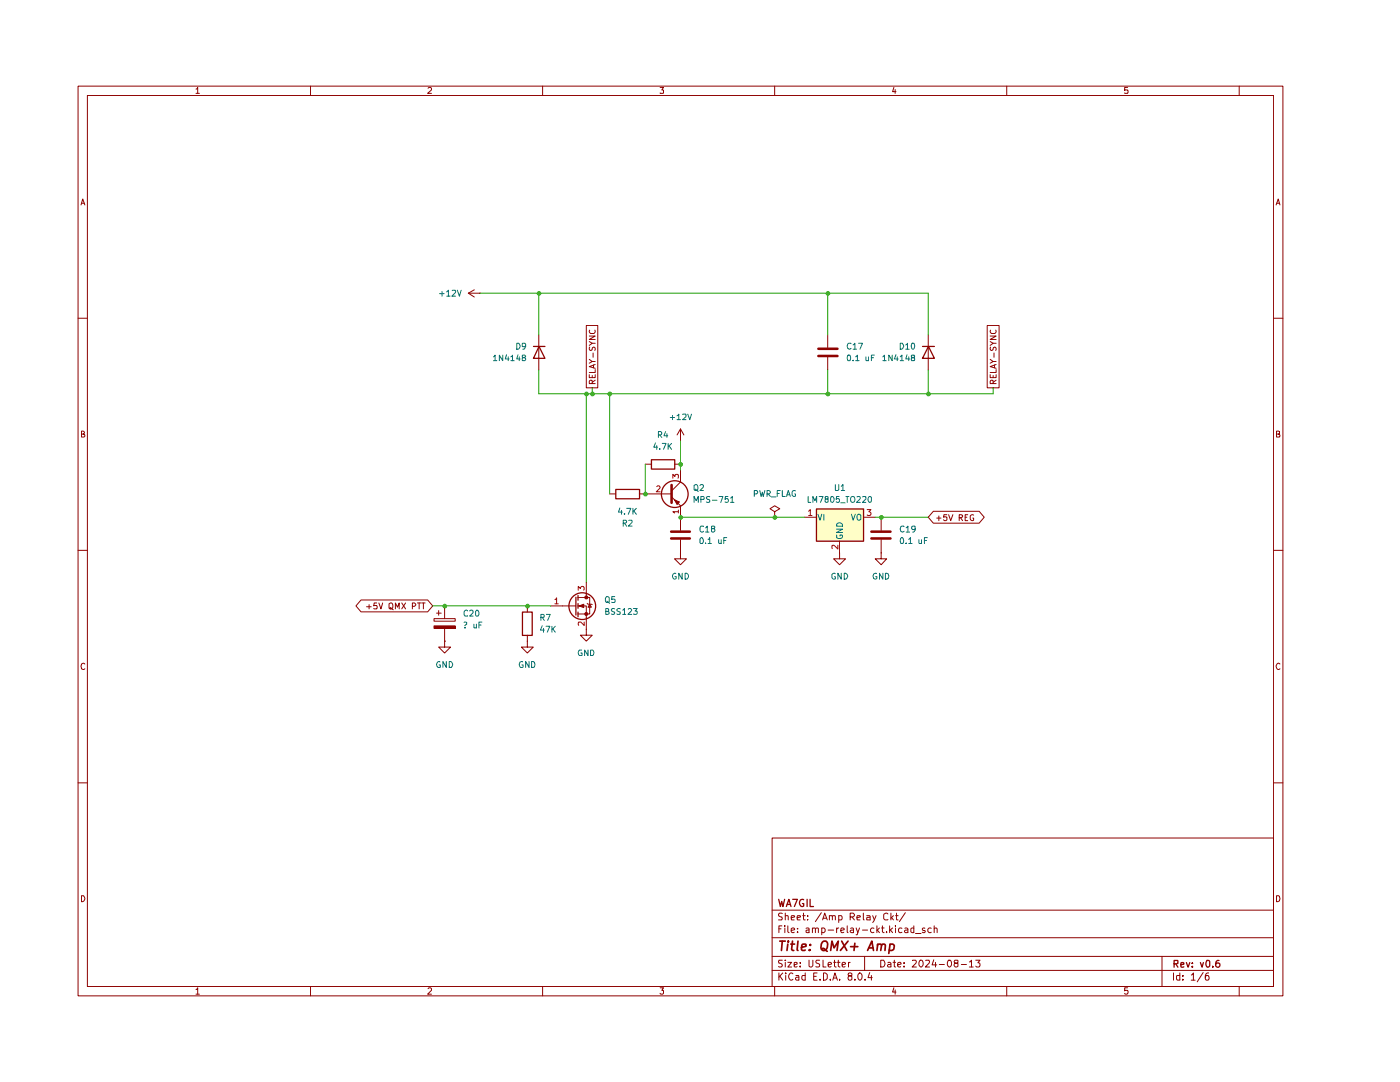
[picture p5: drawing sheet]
<svg xmlns="http://www.w3.org/2000/svg" width="279mm" height="216mm" viewBox="0 0 279 216" stroke-linecap="round" stroke-linejoin="round" font-family="sans-serif">
<g fill="none" stroke="#8e0200" stroke-width=".2">
<path d="M15.6 17.2h240.4v181.5h-240.4zM17.4 19h236.8v177.8h-236.8zM39.1 17.8l.4-.4v1.2M39.1 18.6h.7M62 17.2v1.8M85.4 17.6l.2-.2h.3l.2 .2v.3l-.8 .7h.8M108.3 17.2v1.8M131.7 17.4h.7l-.3 .5 .3 .1v.5h-.7M154.6 17.2v1.8M178.4 17.4l-.3 .9h.7M178.6 17.9v.7M200.9 17.2v1.8"/>
<path d="M225 17.4h-.5v.6l.5-.1 .1 .2-.1 .5-.5-.1M247.3 17.2v1.8M16.2 40.9l.3-1.2 .4 1.2M16.3 40.6h.5M254.7 40.9l.4-1.2 .3 1.2M254.8 40.6h.6M15.6 63.5h1.8M254.2 63.5h1.8M16.3 86.6l.5-.1v-.4l-.5-.1v1.2h.5l.1-.3-.3-.3M254.8 86.6l.6-.1v-.4l-.6-.1v1.2h.6v-.3l-.2-.3M15.6 109.8h1.8M254.2 109.8h1.8"/>
<path d="M16.9 132.5l-.2-.2a.65 .65 0 0 0-.5 .7 .65 .65 0 0 0 .5 .6l.2-.2M255.4 132.5l-.2-.2a.65 .65 0 0 0-.5 .7 .65 .65 0 0 0 .5 .6l.2-.2M15.6 156.2h1.8M254.2 156.2h1.8M16.3 178.7h.4a.66 .66 0 0 1 .2 .8 .66 .66 0 0 1-.6 .4zM154.1 167.2h100.1v29.6h-100.1zM254.8 178.7h.4a.66 .66 0 0 1 .2 .8 .66 .66 0 0 1-.6 .4zM39.1 197.4l.4-.3v1.3M39.1 198.4h.7M62 196.8v1.9M85.4 197.3l.2-.2h.3l.2 .2v.3l-.8 .8h.8M108.3 196.8v1.9"/>
<path d="M131.7 197.1h.7l-.3 .5 .3 .1v.5l-.2 .2h-.3l-.2-.2M154.1 193.6h100.1M154.1 190.8h100.1M154.1 187.1h100.1M154.1 181.6h100.1M154.6 196.8v1.9M155.4 194.1v1.5M155.4 185.3h.5M155.6 194.7l.6 .9M156 184.7h-.6v1.4M156.1 191.6h-.7v.6a.49 .49 0 0 1 .6 .1 .49 .49 0 0 1 0 .6h-.6M156.1 182.3h-.7a.49 .49 0 0 0 .1 .5 .49 .49 0 0 0 .5 .2v.6h-.6"/>
<path d="M156.2 194.1l-.8 .9M156.6 184.7v.1M156.6 185.2v.9M156.7 191.6v.1M156.7 182.8l.5-.1 .1 .9M156.7 182.2v1.4M156.7 192v1M156.8 194.1v.2M156.8 194.6v1M157.2 192h.8l-.8 1h.8M157.2 184.7v1.2l.3 .2M157.9 185.7l.7-.2-.2-.3-.5 .1v.6l.3 .2 .3-.1"/>
<path d="M157.9 183.1l.7-.1-.1-.3h-.5l-.1 .2 .1 .7h.5M158.2 194.3a.55 .55 0 0 0-.7 0 .55 .55 0 0 0-.1 .7l.2 .3a.37 .37 0 0 0 .3 .3 .37 .37 0 0 0 .3-.2M158.5 192.5l.6-.1v-.3h-.6v.8h.6M158.8 194.6h.5l.1 1M159.1 183.1l.7-.1-.1-.3h-.5l-.1 .2 .1 .7h.5M159.2 185.9v.2M159.2 185.3h.1M159.4 195h-.4l-.3 .2 .3 .4 .4-.1M159.7 192.8v.2M159.7 192.1v.1M160.2 182.7h.5M160.4 182.2v1.2v.2h.3"/>
<path d="M160.7 194.6h-.5l-.2 .3v.4l.3 .3 .4-.1M160.7 194.1v1.5M160.9 185.3h.6v.8M161.2 183.5v.1M161.2 182.7v.2M161.5 191.6v1.2l.2 .2h.3l.2-.3v-1.1M161.5 185.5l-.6 .2v.3h.6M162.1 185.3l.3-.1 .3 .1v.8M162.1 185.2v.9M162.4 194.8h.5M162.7 185.3l.3-.1 .3 .1v.8M163.1 194.1h-.7v1.5h.7"/>
<path d="M163.6 191.6h-.6l-.2 .3 .2 .3 .6 .2v.4l-.3 .2-.5-.1M163.7 195.4v.2M163.9 182.1l-1.2 1.8M164 185.3l.4-.1 .3 .2v.4l-.3 .3-.4-.1M164 185.2v1.3M164.2 183.6l.4-1.4 .5 1.4M164.3 191.6v1.4h.5M164.3 183.2h.6M164.3 194.1h.4l.4 .4v.7l-.4 .4h-.4zM165.3 192.5l.6-.1v-.3l-.5-.1-.1 .2v.6l.1 .2 .5-.1M165.3 185.6h1.1M165.5 182.8l.5-.1 .1 .9"/>
<path d="M165.5 182.7v.9M165.7 195.4v.2M166.1 182.9l.1-.2h.4l.1 .9M166.2 195.6l.4-1.5 .5 1.5M166.4 192h.5M166.4 195.2h.6M166.5 191.6v1.2l.4 .2M167 185.2v.9M167.1 192h.5M167.3 191.6v1.2l.3 .2M167.4 185.2l-.4 .2M167.4 183.6l.6-.1 .1-.5-.2-.3h-.5v1.4"/>
<path d="M167.6 195.4v.2M167.8 185.7l.7-.2-.1-.2-.4-.1-.2 .1v.6l.2 .2 .4-.1M168.1 192.5l.6-.1v-.3l-.5-.1-.1 .2v.6l.1 .2 .5-.1M169.1 184.7v1.3l.1 .1M169.3 192v1M169.5 194.7l-.3-.2 .3-.4 .5 .2-.1 .3a.56 .56 0 0 0-.5 .3 .56 .56 0 0 0-.1 .6l.5 .1 .2-.2v-.5l-.2-.2M169.7 192l-.4 .3M169.7 183h.6l.2-.3v-.2l-.2-.3h-.6v1.4M169.8 185.3l.4-.1 .1 .1v.8M170 183l.5 .6M170.3 185.5l-.6 .3v.1l.2 .2 .4-.1M170.6 195.4v.2"/>
<path d="M170.9 185.2l.3 .9M171 183.1l.7-.1-.1-.3h-.5l-.1 .2 .1 .7h.5M171.5 194.1a.75 .75 0 0 1 .6 .8 .75 .75 0 0 1-.6 .7 .92 .92 0 0 1 0-1.5zM171.5 185.2l-.4 1.2-.2 .1M172.1 185.6h1M172.3 182.2v1.2l.2 .2M172.6 190.8v2.8M172.6 195.4v.2M173 182.7h.6l.1 .2v.7h-.7v-.5l.7-.1M173.6 194.1l-.4 1h.9M173.9 194.6v1M174.2 182.7l.3 .9"/>
<path d="M174.4 185.3l-.4-.1-.3 .2v.4l.3 .3 .4-.1M174.8 182.7l-.6 1.4M175 184.7v1.4M175.1 185.6l.4 .5M175.5 185.2l-.5 .5M175.8 191.6h.6a.76 .76 0 0 1 .2 .9 .76 .76 0 0 1-.8 .5zM175.9 185.2h.5M176.1 184.7v1.2l.3 .2M177 185.9v.2M177.2 192.1l.3-.1 .3 .2v.8M177.2 182.4l-.4-.2-.4 .3v.8l.2 .3 .6-.1M177.5 184.7v1.4"/>
<path d="M177.7 185.6l.4 .5M177.8 192.4l-.7 .2 .2 .4 .5-.1M177.8 182.2v1.4M177.9 183l.4 .6M178.1 185.2l-.6 .5M178.2 192h.5M178.3 182.7l-.5 .5M178.4 197.1l-.3 .9h.7M178.5 191.6v1.3l.2 .1M178.6 197.5v.9M178.7 184.7v.1M178.7 185.2v.9"/>
<path d="M178.7 182.7h.5M178.9 182.2v1.2l.1 .2h.2M179.2 192.5l.6-.1-.1-.4-.5 .2v.6l.2 .2 .3-.1M180 185.3l-.4-.1-.3 .2 .1 .6h.6M180.4 192.8v.2M180.4 192.1v.1M180.6 185.3l.3-.1 .3 .1v.8M180.7 182.1l-1.2 1.8M181.2 185.5l-.7 .3 .2 .3 .5-.1M182.1 191.7l.6-.1 .2 .3-.9 1.1h.9M182.4 185.3l-.4-.1-.2 .1v.6l.2 .2 .4-.1M182.4 184.7v1.4"/>
<path d="M182.7 186.3h1.1M183.6 191.7v-.1a.68 .68 0 0 1 .7 .6 .68 .68 0 0 1-.6 .8 .89 .89 0 0 1-.1-1.3zM184.6 185.3l-.4-.1-.1 .2 .1 .3h.4l.1 .2-.2 .2-.4-.1M184.7 191.7l.7-.1 .1 .3-.8 1.1h.8M185.8 185.3l-.4-.1-.2 .2v.4l.2 .3 .4-.1M186.4 191.5l-.4 1h.9M186.4 185.3l.3-.1 .3 .1v.8M186.4 184.7v1.4M186.7 192v1M187.5 192.4h1M189.2 191.7l.1-.1a.68 .68 0 0 1 .7 .6 .68 .68 0 0 1-.6 .8 .89 .89 0 0 1-.2-1.3zM190.7 192.2l-.3-.3 .1-.2 .6-.1 .1 .4-.6 .2-.2 .2v.3l.3 .3 .5-.2v-.5l-.3-.1"/>
<path d="M191.9 192.4h1M193.5 191.9h.1l.3-.3v1.4M193.5 193h.7M194.7 191.6h.9l-.4 .5 .3 .1 .1 .2-.1 .5-.6 .1-.2-.2M200.9 196.8v1.9M225 197.1h-.5v.6l.5-.1 .1 .2-.1 .5-.4 .1-.1-.2M231.9 190.8v6M234.2 194.1v1.5M235.5 194.6h-.6l-.1 .3 .1 .6h.6M235.5 194.1v1.5M236.1 195.4v.2M236.1 194.6v.2"/>
<path d="M237.7 194.6l.5-.5v1.5M237.7 195.6h.8M240.1 194.1l-1.2 1.8M241.2 194.1l-.4 .1-.3 .5 .1 .8h.6v-.8l-.4-.1-.3 .4M247.3 196.8v1.9"/>
</g>
<g fill="none" stroke="#8e0200" stroke-width=".25">
<path d="M155.4 179.5l.3 1.4 .3-1 .3 1 .3-1.4M158.2 179.5h.9l-.6 1.4M160.4 179.5a.66 .66 0 0 0-.9 .7 .66 .66 0 0 0 .9 .6v-.5h-.3M161.1 179.5v1.4M161.7 179.5v1.4h.6M156.9 180.9l.5-1.4 .5 1.4M157.1 180.5h.6M234.3 192.3l.8-.1v-.5l-.8-.1v1.4M234.7 192.3l.4 .7M235.7 192.5l.6-.1v-.2h-.6v.7h.6M236.8 192.1l.3 .9 .3-.9M238 192.8v.2"/>
<path d="M238 192.2h.1M239.6 192.1l.3 .9 .3-.9M240.8 191.6h.5l.1 .3v.8l-.3 .3a.82 .82 0 0 1-.3-1.4zM242 192.8v.2M243.3 191.6h-.3a.84 .84 0 0 0 0 1.4h.2l.3-.3-.1-.5h-.4l-.4 .2"/>
</g>
<g fill="none" stroke="#8e0200" stroke-width=".34">
<path d="M155.6 187.8h1.1M156.1 187.8l-.1 1.9M157.2 188.4l-.1 1.3M157.3 187.8v.2M157.8 188.4h.8M158.2 187.8l-.2 1.6 .1 .2 .3 .1M159.3 187.8l-.2 1.6 .2 .3M159.9 189.1l1-.3v-.3l-.6-.1-.3 .2v1h.7M161.6 189.5l.1 .1h-.2l.1-.1-.1 .2M161.7 188.5v.1M164.1 188l.3-.2h.4l.3 .2a1.3 1.3 0 0 1-.5 1.7 .6 .6 0 0 1-.8-.6zM164.2 189.2l.3 .1 .6 .5"/>
<path d="M165.8 189.7l.2-1.9 .5 1.3 .8-1.3-.3 1.9M168 187.8l1 1.9M169.2 187.8l-1.5 1.9M169.8 188.9h1.4M170.6 188.2l-.2 1.5M173.1 189.7l.9-1.9 .3 1.9M173.4 189.1h.8M175.1 188.6l.3-.2 .5 .1-.1 1.2M175.2 188.4l-.2 1.3M175.9 188.6l.3-.2 .4 .1v1.2M177.6 188.5l.5-.1 .3 .2v.7a.65 .65 0 0 1-.9 .3M177.6 188.4l-.2 1.8"/>
</g>
<path d="M162.9 101.5h9.4v6.4h-9.4z" fill="#fffec7"/>
<g fill="none" stroke="#8e0200" stroke-width=".2">
<path d="M93.5 58.5l1.2 .8M93.5 58.5h2.3M94.7 57.8l-1.2 .7M95.8 58.5h.1M107.5 66.8v7M121.7 98.6h1.2M127.6 98.6h1.2M72.1 119.7h13.2l1.1 1.2-1.1 1.2h-13.2l-1.1-1.2zM73.2 121.1h.9M73.7 120.6v.9M75.2 120.3h-.5l-.1 .6 .6-.1v.7l-.6-.1M75.6 120.3l.4 1.2 .4-1.2"/>
<path d="M77.6 120.5l.5-.2a.86 .86 0 0 1 .1 1.2h-.4l-.2-.2zM77.8 121.2l.7 .5M78.9 121.5v-1.2l.4 .9 .4-.9v1.2M80.2 120.3l.7 1.2M80.9 120.3l-.7 1.2M82.3 121h.4l.3-.3-.3-.4h-.4v1.2M83.3 120.3h.7M83.7 120.3v1.2M84.2 120.3h.6M84.5 120.3v1.2M86.6 123.4h4.2v.6h-4.2zM86.6 124.9h4.2v.5h-4.2z"/>
<path d="M87.1 122.3h1M87.5 121.8v1M88.7 127.9v1.2h1.2l-1.2 1.2-1.2-1.2h1.2M88.7 127.9h.1M105.2 120.9v1.2M105.2 126.7v1.2"/>
</g>
<path d="M106.5 69.1h2.3M107.6 69.1l1.2 2.4h-2.3zM122.9 97.7h4.7v1.8h-4.7zM104.3 122.1h1.9v4.7h-1.9z" fill="none" stroke="#8e0200" stroke-width=".25"/>
<path d="M86.6 124.9h4.2v.5h-4.2z" fill="#8e0200"/>
<path d="M115.3 119.2h2.4v3.3h-2.4M117 118.5v.7M88.7 120.9v2.5M88.7 125.4v2.5M105.2 127.9v1.2h1.2l-1.2 1.2-1.1-1.2h1.1M105.2 127.9h.1M112.3 120.9h2.6M115.3 120.9h1.7v2.4M115.6 120.9l.9-.3v.6zM117 125.6v1.1h1.2l-1.2 1.2-1.2-1.2h1.2M117 125.6h.1" fill="none" stroke="#8e0200" stroke-width=".2"/>
<path d="M114.9 119.2v3.5M115.4 118.8v1M115.4 120.4v1M115.4 122.1v1" fill="none" stroke="#8e0200" stroke-width=".25"/>
<path d="M115.6 120.9l.9-.3v.6z" fill="#8e0200"/>
<path d="M116.8 122.3h.4v.4h-.4zM117.2 120.4l.1 .2h.9M117.7 120.6l.3 .6h-.7z" fill="none" stroke="#8e0200" stroke-width=".2"/>
<circle cx="116.2" cy="120.9" r="2.67" fill="none" stroke="#8e0200" stroke-width=".25"/>
<path d="M116.8 122.3h.4v.4h-.4z" fill="#8e0200"/>
<path d="M116.8 119h.4v.4h-.4z" fill="none" stroke="#8e0200" stroke-width=".2"/>
<path d="M116.8 119h.4v.4h-.4z" fill="#8e0200"/>
<g fill="none" stroke="#8e0200" stroke-width=".2">
<path d="M117 64.9h2.3v12.5h-2.3zM117.6 74.8v.6h1.2v-.6M117.6 71.7l.6 .4-.6 .4M117.6 68.2l.6 .3-.6 .4M117.6 67.1h1.2l-1.2 .6h1.2M117.7 69.3v.5h.4l.2-.5h.2l.3 .2-.1 .4M117.7 65.9a.45 .45 0 0 0 .2 .6h.6a.45 .45 0 0 0 .2-.6M118.2 76.5v-.6h-.5l-.1 .6h1.2M118.2 74.9v.5M118.2 72.1h.6M118.2 68.5h.6M118.4 70.4v.9"/>
<path d="M118.4 72.8v.6M118.8 73.7v.6h-1.2M118.8 72.7l-1.2 .5 1.2 .3M118.8 75.9l-.6 .4M134 99.1l1.8 1.8M134.6 99.7l1 .5-.5 .5zM135.8 96.2l-1.8 1.8M117 116.2v2.3M135.8 110.3v1.2h1.2l-1.2 1.2-1.2-1.2h1.2M135.8 110.3h.1M135.8 103.2v2.6M135.8 107.7v2.6"/>
<path d="M154.6 102.1l1-.6-1-.6-.9 .6 .9 .6v1.1M154.6 103.2h.1M109.9 120.9h2.4M117 123.3v2.3"/>
</g>
<path d="M110.7 119.6l.4-.3v1.2M115.4 117.8v-.8l.4 .4 .3-.4 .4 .1v.7M110.7 120.5h.7M116.6 124.1v.7l-.7-.7h-.4v.7" fill="none" stroke="#b10300" stroke-width=".2"/>
<path d="M134 96.8v3.5M133.9 107.4h3.8M133.9 106.1h3.8" fill="none" stroke="#8e0200" stroke-width=".51"/>
<path d="M134.6 99.7l1 .5-.5 .5z" fill="#8e0200"/>
<g fill="none" stroke="#8e0200" stroke-width=".25">
<path d="M184.1 69.1h2.4M185.3 69.1l1.2 2.4h-2.4zM130 91.7h4.7v1.9h-4.7zM162.9 101.6h9.4v6.4h-9.4z"/>
<circle cx="134.7" cy="98.6" r="2.67"/>
</g>
<g fill="none" stroke="#8e0200" stroke-width=".2">
<path d="M165.2 66.8v2.5M165.2 71.2v2.6M185.3 66.8v7M197 64.9h2.4v12.5h-2.4zM197.6 74.8v.6h1.2v-.6M197.6 71.7l.6 .4-.6 .4M197.6 68.2l.6 .3-.6 .4M197.6 67.1h1.2l-1.2 .6h1.2M197.7 69.3v.5h.4l.2-.5h.2l.3 .2-.1 .4M197.7 65.9a.45 .45 0 0 0 .2 .6h.6a.45 .45 0 0 0 .2-.6M198.2 76.5v-.6h-.5l-.1 .6h1.2M198.2 74.9v.5"/>
<path d="M198.2 72.1h.6M198.2 68.5h.6M198.4 70.4v.9M198.5 72.8v.6M198.8 73.7v.6h-1.2M198.8 72.7l-1.2 .5 1.2 .3M198.8 75.9l-.6 .4M128.8 98.6h5.2M128.8 92.6h1.2M134.6 92.6h1.2M135.8 88h.1M135.8 85.6v2.4"/>
<path d="M135.8 93.8v2.4M135.8 85.6l-.7 1.2M135.8 85.6l.7 1.2M135.8 100.9v2.3M160.5 103.2h2.4M167.6 110.3v1.2h1.1l-1.1 1.2-1.2-1.2h1.2M167.6 110.3h.1M167.6 107.9v2.4M172.3 103.2h2.4M175.9 110.3v1.2h1.1l-1.1 1.2-1.2-1.2h1.2M175.9 110.3h.1M175.9 103.2v2.6"/>
<path d="M175.9 107.7v2.6M186.3 102h9.1l1 1.2-1 1.2h-9.1l-1-1.2zM186.9 103.4h.9M187.4 103v.9M189 102.7h-.6l-.1 .5h.7v.5l-.2 .2h-.3l-.2-.2M189.3 102.7l.4 1.2 .5-1.2M191.4 103.3l.6-.1 .1-.3-.2-.2h-.5v1.2M191.7 103.3l.4 .6M192.6 103.2h.4M193.1 102.7h-.5v1.2h.5M194.3 102.8a.45 .45 0 0 0-.7 .2v.5l.2 .3h.5v-.4h-.2"/>
</g>
<path d="M131.1 97.1l.4-.2 .2 .4-.7 .8h.7M134.3 95.4v-.7l.4 .4v-.4h.7l-.1 .7M135.4 102.1h-1.1l.3 .3M135.4 101.8v.6M161.4 102l.3-.3v1.2M161.4 102.9h.7M167.2 108.8v.8l-.8-.8-.4 .1 .1 .6M173.1 101.7h.7l-.4 .4 .4 .3-.1 .4h-.6" fill="none" stroke="#b10300" stroke-width=".2"/>
<path d="M163.2 102.6l.5 1.2 .3-1.2M164.4 102.6v1.2M167 106.8v.5l.2 .1h.6l.3-.1v-.5h-.5v.1M167 105.6h1.1l-1.1 .7h1.1M167 104.6a.66 .66 0 0 1 .7-.3 .66 .66 0 0 1 .4 .7h-1.1zM169.9 102.6l.4 1.2 .4-1.2M171.3 102.6l.5 .2v.8l-.5 .2a.78 .78 0 0 1 0-1.2z" fill="none" stroke="#076f70" stroke-width=".2"/>
<path d="M163.3 71h3.8M163.3 69.6h3.8M173.9 107.4h3.8M173.9 106.1h3.8" fill="none" stroke="#8e0200" stroke-width=".51"/>
<g fill="none" stroke="#1c9e00" stroke-width=".2">
<path d="M95.8 58.5h89.5v8.3M107.5 58.5v8.3M165.2 58.5v8.3M107.5 73.8v4.8h90.7v-1.2M117 78.6v37.6M118.2 77.4v1.2M121.7 78.6v20M165.2 73.8v4.8M185.3 73.8v4.8M128.8 92.6v6M135.8 88v5.8M135.8 103.2h24.7"/>
<path d="M174.7 103.2h10.6M86.4 120.9h23.5"/>
</g>
<g fill="#1c9e00">
<circle cx="117.1" cy="78.6" r=".47"/>
<circle cx="118.2" cy="78.6" r=".47"/>
<circle cx="128.8" cy="98.6" r=".47"/>
<circle cx="88.8" cy="120.9" r=".47"/>
<circle cx="105.3" cy="120.9" r=".47"/>
<circle cx="121.7" cy="78.6" r=".47"/>
<circle cx="107.6" cy="58.5" r=".47"/>
<circle cx="135.8" cy="103.3" r=".47"/>
<circle cx="154.6" cy="103.3" r=".47"/>
<circle cx="135.8" cy="92.7" r=".47"/>
<circle cx="165.2" cy="78.6" r=".47"/>
<circle cx="185.3" cy="78.6" r=".47"/>
<circle cx="175.9" cy="103.3" r=".47"/>
<circle cx="165.2" cy="58.5" r=".47"/>
</g>
<g fill="none" stroke="#076f70" stroke-width=".2">
<path d="M87.7 58.6h.9M88.2 58.2v.9M89.2 58.3l.3-.4v1.2M89.2 59.1h.6M90.3 58l.5-.1 .1 .4-.7 .8h.7M91.3 57.9l.4 1.2 .3-1.2M98.5 71.2l.3-.3v1.1M98.5 72h.6M100.3 70.9v1.1l-.6-1.1v1.1M101.1 70.8l-.3 .8h.8M101.4 71.2v.8M101.9 71.2l.4-.3v1.1"/>
<path d="M101.9 72h.7M103.1 68.5h.4a.66 .66 0 0 1 .3 .7 .66 .66 0 0 1-.7 .5zM103.4 70.8l-.3 .8h.7M103.6 71.2v.8M104.4 71.4l-.2-.4 .5-.1 .2 .2-.3 .3-.4 .1 .1 .5h.4l.2-.2v-.3l-.3-.1M104.9 69l-.2 .2h-.4l-.1-.6 .5-.1 .2 .2-.2 .8-.4 .2M169.2 71v-.1a.6 .6 0 0 1 .6 .4 .6 .6 0 0 1-.2 .7l-.4-.1zM169.8 68.6l-.5-.1a.67 .67 0 0 0-.2 .7 .67 .67 0 0 0 .5 .5l.2-.2M170.3 71.9v.1M170.3 68.8l.3-.3v1.2M170.3 69.7h.6M170.8 71.2l.3-.3v1.1"/>
<path d="M170.8 72h.6M171.4 68.5h.7l-.5 1.2M172.8 71.2l.1 .8 .4-.1M173.3 71.2v.8M173.9 71.4h.4M174.5 70.9h-.6v1.1M176.2 71.2l.3-.3v1.1M176.2 72h.7M178.1 70.9v1.1l-.7-1.1v1.1M178.8 70.8l-.3 .8h.7M179.1 71.2v.8M179.7 71.2l.3-.3v1.1"/>
<path d="M179.7 68.5h.4a.66 .66 0 0 1 .2 .7 .66 .66 0 0 1-.6 .5zM179.7 72h.6M180.8 68.8l.3-.3v1.2M180.8 69.7h.6M181 70.8l-.2 .8h.7M181.4 71.2v.8M182 68.5a.59 .59 0 0 1 .6 .4 .59 .59 0 0 1-.1 .6l-.2 .2a.75 .75 0 0 1-.3-1.2zM182.1 71.4l-.2-.3v-.2h.6v.4l-.6 .1v.1v.5h.6v-.5l-.2-.1M130.8 88.4l-.3 .8h.7M131.1 88.9v.8M131.4 86.8l.6-.1v-.5l-.6-.1v1.2M131.7 89.6v.1"/>
<path d="M131.7 86.8l.4 .5M132.2 88.5h.7l-.5 1.2M132.8 86.1l-.3 .9h.8M133.1 86.5v.8M133.3 88.5v1.2M133.5 89l.5 .7M133.8 83.3h.8M134 88.5l-.7 .7M134.2 82.9v.8M135.1 83l.4-.4v1.1M135.1 83.7h.7M136.2 82.7h.7v.4l-.7 .6h.7"/>
<path d="M137.2 82.6l.5 1.1 .3-1.1M138.5 96.9l.5-.2a.86 .86 0 0 1 .1 1.2h-.4l-.2-.2zM138.7 97.6l.7 .4M139.7 96.9l.2-.2h.3l.2 .2v.3l-.7 .7h.7M139.9 99.7h.6v-.6h-.6v1.1M141.6 99.1h-.4l-.2 .2 .2 .4 .4 .1v.4h-.6M142.2 99.8h.9M143.5 99.1h.8l-.5 1.1M145.3 99.1h-.5l-.1 .6 .2-.2 .4 .1v.6h-.6M145.8 99.4l.3-.3v1.1M150.5 98.6l.6-.1v-.5l-.6-.1v1.2M151.6 97.9l.3 1.2 .2-.9 .2 .9 .4-1.2"/>
<path d="M153.1 98.6h.4l.3-.3-.3-.4h-.4v1.2M153.3 98.6l.5 .5M153.9 99.1h1M155.1 98.5h.4M155.7 97.9h-.6v1.2M156.1 97.9v1.2h.6M157 99.1l.3-1.2 .4 1.2M157.1 98.7h.5M158.7 98l-.3-.1-.2 .1-.1 .8a.45 .45 0 0 0 .6 .2v-.4h-.1M161.3 99.1v1.1h.5M163.5 99.1h.8l-.6 1.1M164.8 99.6l-.1-.1v-.4h.6v.4l-.6 .2v.5h.1h.5v-.5l-.2-.1"/>
<path d="M165.9 99.1h.2a.64 .64 0 0 1 .4 .6 .64 .64 0 0 1-.5 .5l-.2-.2zM166.7 96.7l.1 1.2h.4l.2-.2v-1M167.5 99.1h-.5l-.1 .6 .1-.2 .5 .1v.6h-.6M167.9 97l.3-.3v1.2M167.9 97.9h.7M168.8 99.1h.6M169.1 99.1v1.1M169.8 99.2l.3-.1a.6 .6 0 0 1 .5 .6 .6 .6 0 0 1-.5 .5l-.3-.4zM171 99.1h.4l.3 .3-.8 .8h.8M172.1 99.1h.7v.5l-.7 .6h.7M173.4 99.1h.3l.2 .2v.7l-.3 .2a.7 .7 0 0 1-.2-1.1zM120.9 119.2l.2-.2 .5 .2v.9l-.2 .1h-.3a.74 .74 0 0 1-.2-1z"/>
<path d="M121.1 120l.6 .4M122.7 119h-.6v.6l.5-.1 .2 .2v.4l-.2 .1-.5-.1M123.7 101.3l-.3 .9h.8M124 101.9v.7M124.4 104.4l.6-.1 .1-.3-.2-.2h-.5v1.2M124.6 102.5v.1M124.6 104.4l.5 .6M125.1 101.4h.8l-.5 1.2M125.5 103.9l.6-.1 .1 .3-.8 .9h.8M126.3 101.4v1.2M126.5 101.9l.5 .7M127 101.4l-.7 .7"/>
<path d="M134.9 114.5l-.1-.1a.57 .57 0 0 0-.6 .7l.4 .5 .4-.2v-.3h-.3M136.1 114.4v1.2l-.6-1.2v1.2M136.7 114.4a.58 .58 0 0 1 .7 .7l-.2 .4-.5 .1zM138.5 100.2v-1.1l.4 .8 .5-.8v1.1M140 107.3a.71 .71 0 0 1 .2 1.2h-.3l-.2-.2v-.8zM140.4 105.1l-.5-.1-.2 .2 .1 .8 .2 .2 .4-.2M140.8 108.4v.1M140.8 105.3l.3-.3v1.2M140.8 106.2h.7M141.3 107.6h.2l.1-.3v1.2M141.3 108.5h.7M142.2 105.5l-.2-.4 .5-.1 .2 .2-.3 .3-.4 .1v.4l.2 .2h.2l.3-.3v-.2l-.3-.2"/>
<path d="M143.4 107.7l.1 .8 .4-.1M143.9 107.7v.8M144.4 107.9h.5M145 107.3h-.6v1.2M145.8 100.2h.7M162.2 100.2v-1.1l.4 .8 .4-.8v1.1M166.7 114.5a.45 .45 0 0 0-.7 .1v.6l.2 .3h.5v-.4h-.2M167.8 100.3h.9M167.9 114.4v1.2l-.7-1.2v1.2M168.5 114.4a.58 .58 0 0 1 .7 .7l-.3 .4-.4 .1zM174.9 114.5l-.2-.1a.61 .61 0 0 0-.5 .6 .61 .61 0 0 0 .6 .6l.2-.2v-.3h-.2M176.2 114.4v1.2l-.7-1.2v1.2"/>
<path d="M176.7 114.4l.6 .2 .1 .3-.1 .5-.3 .2h-.3zM179.9 107.3a.75 .75 0 0 1 .3 1.2h-.4l-.1-.5v-.6zM180.4 105.1l-.5-.1a.67 .67 0 0 0-.2 .7 .67 .67 0 0 0 .5 .5l.2-.2M180.8 108.4v.1M180.8 105.3l.4-.3v1.2M180.8 106.2h.7M181.4 107.6l.3-.3v1.2M181.4 108.5h.6M182.6 105.5l-.1 .2h-.4l-.2-.2v-.3l.2-.2 .5 .1v.7l-.1 .3-.4 .1M183.4 107.7l.1 .8 .4-.1M183.9 107.7v.8M184.5 107.9h.4"/>
<path d="M185.1 107.3h-.6v1.2M87.8 132.1l-.1-.1a.66 .66 0 0 0-.6 .5 .66 .66 0 0 0 .3 .7l.5-.1v-.4h-.3M89.1 132v1.2l-.7-1.2v1.2M89.7 132a.66 .66 0 0 1 .6 .4 .66 .66 0 0 1-.2 .8h-.4zM92.6 124.2h.5v.3l-.3 .4M92.8 125.2v.1M93.3 121.9l-.3-.1-.4 .3v.6l.2 .2h.5M93.7 121.9l.2-.1h.3l.2 .1v.4l-.7 .6h.7M94.6 124.5v.7h.5M95.1 124.5v.8M95.2 121.8a.71 .71 0 0 1 .2 1.1h-.3l-.2-.1v-.8zM95.6 124.7h.4"/>
<path d="M96.2 124.1h-.6v1.2M104.3 132.1l-.1-.1a.66 .66 0 0 0-.6 .5 .66 .66 0 0 0 .3 .7l.5-.1v-.4h-.3M105.6 132v1.2l-.7-1.2v1.2M106.1 132a.66 .66 0 0 1 .6 .4 .66 .66 0 0 1-.2 .8h-.4zM107.9 123.2h.6v-.5l-.6-.1v1.2M108.2 124.9l-.3 .8h.7M108.2 123.2l.4 .6M108.5 125.4v.8M109 125h.7l-.5 1.2M109.1 122.6h.7l-.5 1.2M110.2 125v1.2M110.3 125.5l.5 .7"/>
<path d="M110.8 125l-.6 .6M116.1 129.7h-.4l-.2 .2-.1 .4 .3 .5 .5-.1v-.4h-.3M117.3 129.7v1.1l-.6-1.1v1.1M117.9 129.7h.4l.1 .2 .1 .4-.2 .5h-.4zM120.9 122l.5-.1v-.4l-.5-.1v1.2h.4l.3-.3-.4-.3M122.7 121.5h-.6v.4l.5 .2 .1 .2-.3 .3-.4-.1M123.8 121.5l-.4-.1-.3 .3 .1 .2 .6 .3v.3h-.7M124.3 121.8l.3-.4v1.2M124.3 122.6h.6M125.4 121.6l.4-.2 .3 .4-.8 .8h.8M126.4 121.4h.8l-.5 .5h.4v.6h-.7"/>
</g>
</svg>
